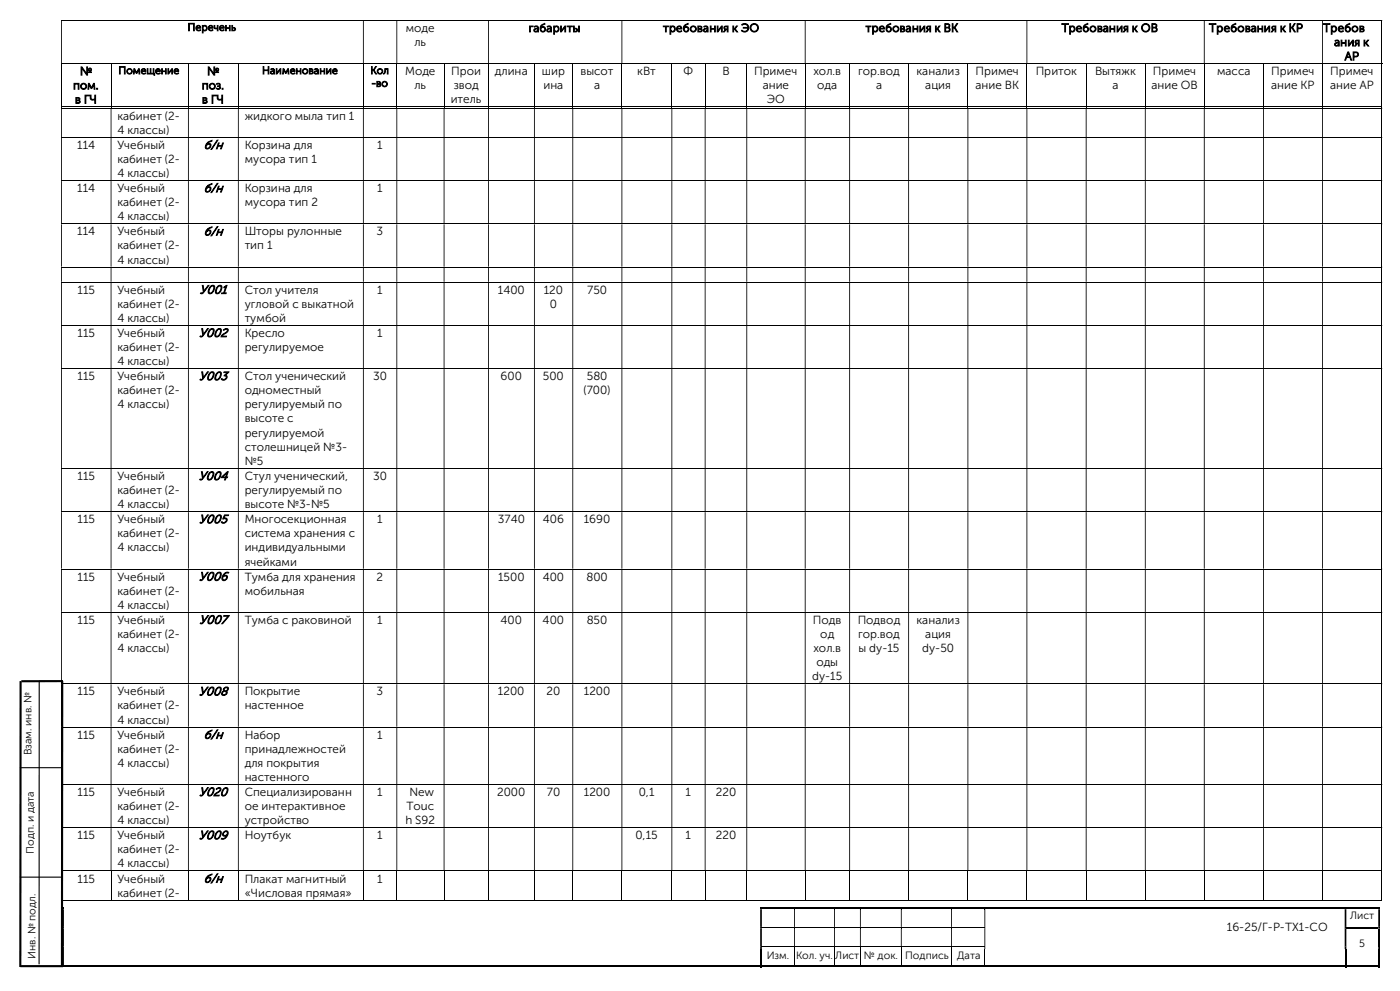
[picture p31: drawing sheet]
<svg xmlns="http://www.w3.org/2000/svg" width="420mm" height="297mm" viewBox="0 0 420 297" stroke-linecap="round" stroke-linejoin="round" font-family="sans-serif">
<defs><g id="words">
<g font-size="3.7">
<text x="61.1" y="44.6">б/н</text>
<text x="61.1" y="57.6">б/н</text>
<text x="61.1" y="70.5">б/н</text>
<text x="59.8" y="88">У001</text>
<text x="59.6" y="101">У002</text>
<text x="59.6" y="113.9">У003</text>
<text x="59.6" y="143.8">У004</text>
<text x="59.6" y="156.8">У005</text>
<text x="59.6" y="174">У006</text>
<text x="59.7" y="186.9">У007</text>
<text x="59.6" y="208.4">У008</text>
<text x="61.1" y="221.4">б/н</text>
<text x="59.6" y="238.5">У020</text>
<text x="59.6" y="251.5">У009</text>
<text x="61.1" y="264.5">б/н</text>
</g>
<g font-size="3.5">
<text x="121.8" y="9.6">моде</text>
<text x="158.6" y="9.6">габариты</text>
<text x="198.9" y="9.6">требования к ЭО</text>
<text x="259.7" y="9.6">требования к ВК</text>
<text x="318.5" y="9.6">Требования к ОВ</text>
<text x="362.7" y="9.6">Требования к КР</text>
<text x="396.9" y="9.6">Требов</text>
<text x="124.3" y="13.8">ль</text>
<text x="400.2" y="13.8">ания к</text>
<text x="24" y="22.5">№</text>
<text x="62.1" y="22.5">№</text>
<text x="121.5" y="22.5">Моде</text>
<text x="135.4" y="22.5">Прои</text>
<text x="148.5" y="22.5">длина</text>
<text x="162.6" y="22.5">шир</text>
<text x="174.2" y="22.5">высот</text>
<text x="191.2" y="22.5">кВт</text>
<text x="205.1" y="22.5">Ф</text>
<text x="216.7" y="22.5">В</text>
<text x="226.2" y="22.5">Примеч</text>
<text x="244" y="22.5">хол.в</text>
<text x="257.4" y="22.5">гор.вод</text>
<text x="275" y="22.5">канализ</text>
<text x="292.7" y="22.5">Примеч</text>
<text x="310.7" y="22.5">Приток</text>
<text x="328.5" y="22.5">Вытяжк</text>
<text x="345.9" y="22.5">Примеч</text>
<text x="365.1" y="22.5">масса</text>
<text x="381.3" y="22.5">Примеч</text>
<text x="399.1" y="22.5">Примеч</text>
<text x="403.4" y="18">АР</text>
<text x="21.9" y="26.8">пом.</text>
<text x="60.5" y="26.8">поз.</text>
<text x="124.3" y="26.8">ль</text>
<text x="136.1" y="26.8">звод</text>
<text x="163" y="26.8">ина</text>
<text x="178.2" y="26.8">а</text>
<text x="228.8" y="26.8">ание</text>
<text x="245.2" y="26.8">ода</text>
<text x="262.8" y="26.8">а</text>
<text x="277.6" y="26.8">ация</text>
<text x="292.7" y="26.8">ание ВК</text>
<text x="333.8" y="26.8">а</text>
<text x="345.4" y="26.8">ание ОВ</text>
<text x="381.3" y="26.8">ание КР</text>
<text x="399" y="26.8">ание АР</text>
<text x="22.5" y="31">в ГЧ</text>
<text x="35.2" y="35.9">кабинет (2-</text>
<text x="60.6" y="31">в ГЧ</text>
<text x="73.4" y="35.9">жидкого мыла тип 1</text>
<text x="135.2" y="31">итель</text>
<text x="230" y="31">ЭО</text>
<text x="35.2" y="40.1">4 классы)</text>
<text x="23.2" y="44.6">114</text>
<text x="35.2" y="44.6">Учебный</text>
<text x="73.4" y="44.6">Корзина для</text>
<text x="113.2" y="44.6">1</text>
<text x="35.2" y="48.9">кабинет (2-</text>
<text x="35.2" y="53.1">4 классы)</text>
<text x="73.4" y="48.9">мусора тип 1</text>
<text x="23.2" y="57.6">114</text>
<text x="35.2" y="57.6">Учебный</text>
<text x="73.4" y="57.6">Корзина для</text>
<text x="113.2" y="57.6">1</text>
<text x="35.2" y="61.8">кабинет (2-</text>
<text x="73.4" y="61.8">мусора тип 2</text>
<text x="23.2" y="70.5">114</text>
<text x="35.2" y="66">4 классы)</text>
<text x="35.2" y="70.5">Учебный</text>
<text x="73.4" y="70.5">Шторы рулонные</text>
<text x="113" y="70.5">3</text>
<text x="35.2" y="74.8">кабинет (2-</text>
<text x="73.4" y="74.8">тип 1</text>
<text x="35.2" y="79">4 классы)</text>
<text x="23.2" y="88">115</text>
<text x="35.2" y="88">Учебный</text>
<text x="73.4" y="88">Стол учителя</text>
<text x="113.2" y="88">1</text>
<text x="149.4" y="88">1400</text>
<text x="163.1" y="88">120</text>
<text x="176.1" y="88">750</text>
<text x="35.2" y="92.2">кабинет (2-</text>
<text x="73.4" y="92.2">угловой с выкатной</text>
<text x="165" y="92.2">0</text>
<text x="23.2" y="101">115</text>
<text x="35.2" y="101">Учебный</text>
<text x="35.2" y="96.5">4 классы)</text>
<text x="73.4" y="96.5">тумбой</text>
<text x="73.4" y="101">Кресло</text>
<text x="113.2" y="101">1</text>
<text x="35.2" y="105.2">кабинет (2-</text>
<text x="73.4" y="105.2">регулируемое</text>
<text x="23.2" y="113.9">115</text>
<text x="35.2" y="113.9">Учебный</text>
<text x="35.2" y="109.4">4 классы)</text>
<text x="73.4" y="113.9">Стол ученический</text>
<text x="111.9" y="113.9">30</text>
<text x="150.2" y="113.9">600</text>
<text x="162.9" y="113.9">500</text>
<text x="176.1" y="113.9">580</text>
<text x="35.2" y="118.2">кабинет (2-</text>
<text x="73.4" y="118.2">одноместный</text>
<text x="175" y="118.2">(700)</text>
<text x="35.2" y="122.4">4 классы)</text>
<text x="73.4" y="122.4">регулируемый по</text>
<text x="73.4" y="126.6">высоте с</text>
<text x="73.4" y="130.9">регулируемой</text>
<text x="73.4" y="135.1">столешницей №3-</text>
<text x="23.2" y="143.8">115</text>
<text x="35.2" y="143.8">Учебный</text>
<text x="73.4" y="139.3">№5</text>
<text x="73.4" y="143.8">Стул ученический,</text>
<text x="111.9" y="143.8">30</text>
<text x="35.2" y="148.1">кабинет (2-</text>
<text x="73.4" y="148.1">регулируемый по</text>
<text x="35.2" y="152.3">4 классы)</text>
<text x="73.4" y="152.3">высоте №3-№5</text>
<text x="23.2" y="156.8">115</text>
<text x="35.2" y="156.8">Учебный</text>
<text x="35.2" y="161">кабинет (2-</text>
<text x="73.4" y="156.8">Многосекционная</text>
<text x="73.4" y="161">система хранения с</text>
<text x="113.2" y="156.8">1</text>
<text x="149.4" y="156.8">3740</text>
<text x="162.9" y="156.8">406</text>
<text x="175.1" y="156.8">1690</text>
<text x="35.2" y="165.3">4 классы)</text>
<text x="73.4" y="165.3">индивидуальными</text>
<text x="23.2" y="174">115</text>
<text x="35.2" y="174">Учебный</text>
<text x="73.4" y="169.5">ячейками</text>
<text x="73.4" y="174">Тумба для хранения</text>
<text x="113" y="174">2</text>
<text x="149.4" y="174">1500</text>
<text x="162.8" y="174">400</text>
<text x="175.9" y="174">800</text>
<text x="35.2" y="178.2">кабинет (2-</text>
<text x="73.4" y="178.2">мобильная</text>
<text x="35.2" y="182.5">4 классы)</text>
<text x="23.2" y="186.9">115</text>
<text x="35.2" y="186.9">Учебный</text>
<text x="35.2" y="191.2">кабинет (2-</text>
<text x="73.4" y="186.9">Тумба с раковиной</text>
<text x="113.2" y="186.9">1</text>
<text x="150.2" y="186.9">400</text>
<text x="162.8" y="186.9">400</text>
<text x="176" y="186.9">850</text>
<text x="243.9" y="186.9">Подв</text>
<text x="246.1" y="191.2">од</text>
<text x="257.3" y="186.9">Подвод</text>
<text x="257.4" y="191.2">гор.вод</text>
<text x="275" y="186.9">канализ</text>
<text x="277.6" y="191.2">ация</text>
<text x="35.2" y="195.4">4 классы)</text>
<text x="244" y="195.4">хол.в</text>
<text x="257.6" y="195.4">ы dy-15</text>
<text x="276.6" y="195.4">dy-50</text>
<text x="243.6" y="203.9">dy-15</text>
<text x="244.9" y="199.6">оды</text>
<text x="23.2" y="208.4">115</text>
<text x="35.2" y="208.4">Учебный</text>
<text x="73.4" y="208.4">Покрытие</text>
<text x="113" y="208.4">3</text>
<text x="149.4" y="208.4">1200</text>
<text x="163.9" y="208.4">20</text>
<text x="175.1" y="208.4">1200</text>
<text x="35.2" y="212.6">кабинет (2-</text>
<text x="73.4" y="212.6">настенное</text>
<text x="23.2" y="221.4">115</text>
<text x="35.2" y="221.4">Учебный</text>
<text x="35.2" y="216.9">4 классы)</text>
<text x="73.4" y="221.4">Набор</text>
<text x="113.2" y="221.4">1</text>
<text x="35.2" y="225.6">кабинет (2-</text>
<text x="73.4" y="225.6">принадлежностей</text>
<text x="35.2" y="229.8">4 классы)</text>
<text x="73.4" y="229.8">для покрытия</text>
<text x="23.2" y="238.5">115</text>
<text x="35.2" y="238.5">Учебный</text>
<text x="73.4" y="234.1">настенного</text>
<text x="73.4" y="238.5">Специализированн</text>
<text x="113.2" y="238.5">1</text>
<text x="122.8" y="238.5">New</text>
<text x="149.1" y="238.5">2000</text>
<text x="164.1" y="238.5">70</text>
<text x="175.1" y="238.5">1200</text>
<text x="191.6" y="238.5">0,1</text>
<text x="205.7" y="238.5">1</text>
<text x="214.7" y="238.5">220</text>
<text x="35.2" y="242.8">кабинет (2-</text>
<text x="73.4" y="242.8">ое интерактивное</text>
<text x="121.9" y="242.8">Touc</text>
<text x="23.2" y="251.5">115</text>
<text x="35.2" y="251.5">Учебный</text>
<text x="35.2" y="247">4 классы)</text>
<text x="73.4" y="247">устройство</text>
<text x="73.4" y="251.5">Ноутбук</text>
<text x="113.1" y="251.5">1</text>
<text x="121.6" y="247">h S92</text>
<text x="190.6" y="251.5">0,15</text>
<text x="205.7" y="251.5">1</text>
<text x="214.7" y="251.5">220</text>
<text x="35.2" y="255.7">кабинет (2-</text>
<text x="35.2" y="260">4 классы)</text>
<text x="23.2" y="264.5">115</text>
<text x="35.2" y="264.5">Учебный</text>
<text x="35.2" y="268.7">кабинет (2-</text>
<text x="73.4" y="264.5">Плакат магнитный</text>
<text x="73.4" y="268.7">«Числовая прямая»</text>
<text x="113.2" y="264.5">1</text>
<text x="368" y="279">16-25/Г-Р-ТХ1-СО</text>
</g>
<g font-size="3.2">
<text x="56.3" y="9.2">Перечень</text>
<text x="35.5" y="22.2">Помещение</text>
<text x="78.6" y="22.2">Наименование</text>
<text x="111.1" y="22.2">Кол</text>
<text x="111.4" y="26">-во</text>
<text x="9.5" y="226.4" transform="rotate(-90 9.5 226.4)">Взам. инв. №</text>
<text x="10.2" y="255.9" transform="rotate(-90 10.2 255.9)">Подп. и дата</text>
<text x="405" y="275.5">Лист</text>
<text x="10.6" y="287.4" transform="rotate(-90 10.6 287.4)">Инв. № подл.</text>
<text x="230" y="287.4">Изм.</text>
<text x="238.8" y="287.4">Кол. уч.</text>
<text x="250.6" y="287.4">Лист</text>
<text x="259.2" y="287.4">№ док.</text>
<text x="271.6" y="287.4">Подпись</text>
<text x="287.1" y="287.4">Дата</text>
<text x="407.8" y="283.8">5</text>
</g>
</g></defs>
<g fill="none" stroke="#000" stroke-width=".3">
<path d="M18.3 6.1h396.1M18.3 19.1h396.4M18.5 19.2v13M33.3 19.2v13M56.5 19.2v13M71.5 19.2v13M109 19.2v13M119 19.2v13M133.2 19.2v13M146.6 19.2v13M160.3 19.2v13M171.8 19.2v13"/>
<path d="M186.6 19.2v13M201.5 19.2v13M211.5 19.2v13M224 19.2v13M241.6 19.2v13M254.9 19.2v13M272.6 19.2v13M290.4 19.2v13M308.1 19.2v13M325.8 19.2v13M343.6 19.2v13M361.3 19.2v13"/>
<path d="M379.1 19.2v13M396.7 19.2v13M414.5 6.3v12.7M414.5 19.2v13M18.3 32h14.9M18.3 32.4h396.1M33.4 32h23M56.6 32h14.8M71.6 32h37.3M109.1 32h9.8M119.2 32h13.9M133.3 32h13.1"/>
<path d="M146.7 32h13.5M160.4 32h11.3M172 32h14.4M186.7 32h14.7M201.7 32h9.7M211.7 32h12.2M224.2 32h17.2M241.7 32h13.1M255 32h17.5M272.7 32h17.5M290.5 32h17.4M308.2 32h17.5"/>
<path d="M326 32h17.5M343.7 32h17.4M361.4 32h17.5M379.2 32h17.4M396.9 32h17.5M414.5 32.6v8.5M18.3 41.2h396.1M18.3 54.1h396.1M414.5 41.3v12.7M414.5 54.3v12.7M18.3 67.1h396.1M414.5 67.2v12.7"/>
<path d="M18.3 80.1h396.1M18.3 84.6h396.1M18.3 97.5h396.1M414.5 80.2v4.3M414.5 84.7v12.7M414.5 97.7v12.7M18.3 110.5h396.1M414.5 110.6v29.7M18.3 140.4h396.1M18.3 153.4h396.1M414.5 140.5v12.7M414.5 153.5v16.9"/>
<path d="M18.3 170.6h396.1M414.5 170.7v12.7M18.3 183.5h396.1M414.5 183.6v21.2M18.3 204.9h396.1M18.3 217.9h396.1M414.5 205.1v12.7M414.5 218.1v16.9M18.3 235.1h396.1M414.5 235.2v12.7M18.3 248.1h396.1M414.5 248.2v12.7"/>
<path d="M18.3 261h396.1M18.3 269.8h14.9M18.5 261.2v8.7M33.3 261.2v8.7M33.4 269.8h23M56.5 261.2v8.7M56.6 269.8h14.8M71.5 261.2v8.7M71.6 269.8h37.3M109 261.2v8.7M109.1 269.8h9.8M119 261.2v8.7"/>
<path d="M119.2 269.8h13.9M133.2 261.2v8.7M133.3 269.8h13.1M146.6 261.2v8.7M146.7 269.8h13.5M160.3 261.2v8.7M160.4 269.8h11.3M171.8 261.2v8.7M172 269.8h14.4M186.6 261.2v8.7M186.7 269.8h14.7M201.5 261.2v8.7"/>
<path d="M201.7 269.8h9.7M211.5 261.2v8.7M211.7 269.8h12.2M224 261.2v8.7M224.2 269.8h17.2M228.6 277.9h9.6M238.5 277.9h11.7M241.6 261.2v8.7M241.7 269.8h13.1M250.5 277.9h7.5M254.9 261.2v8.7M255 269.8h17.5"/>
<path d="M258.2 277.9h12.1M270.5 277.9h14.8M272.6 261.2v8.7M272.7 269.8h17.5M285.6 277.9h9.7M290.4 261.2v8.7M290.5 269.8h17.4M308.1 261.2v8.7M308.2 269.8h17.5M325.8 261.2v8.7M326 269.8h17.5M343.6 261.2v8.7"/>
<path d="M343.7 269.8h17.4M361.3 261.2v8.7M361.4 269.8h17.5M379.1 261.2v8.7M379.2 269.8h17.4M396.7 261.2v8.7M396.9 269.8h17.5M414.5 261.2v8.7M228.6 283.8h9.6M238.3 284.4v5M238.5 283.8h11.7M250.4 284.4v5"/>
<path d="M250.5 283.8h7.5M258.1 284.4v5M258.2 283.8h12.1M270.4 284.4v5M270.5 283.8h14.8M285.5 284.4v5M285.6 283.8h9.7M295.4 284.4v5"/>
</g>
<g fill="#000">
<path d="M414.4 6h.3v.3h-.3zM18.3 6.3h.3v12.7h-.3zM108.9 6.3h.2v12.7h-.2zM118.9 6.3h.3v12.7h-.3zM146.4 6.3h.3v12.7h-.3zM186.4 6.3h.3v12.7h-.3zM241.4 6.3h.3v12.7h-.3zM307.9 6.3h.3v12.7h-.3zM361.1 6.3h.3v12.7h-.3zM396.6 6.3h.3v12.7h-.3z" fill-rule="evenodd"/>
<path d="M414.4 32.3h.3v.3h-.3zM18.3 32.6h.3v8.5h-.3zM33.2 32.6h.2v8.5h-.2zM56.4 32.6h.2v8.5h-.2zM71.4 32.6h.2v8.5h-.2zM108.9 32.6h.2v8.5h-.2zM118.9 32.6h.3v8.5h-.3zM133.1 32.6h.2v8.5h-.2zM146.4 32.6h.3v8.5h-.3zM160.2 32.6h.2v8.5h-.2zM171.7 32.6h.3v8.5h-.3zM186.4 32.6h.3v8.5h-.3zM201.4 32.6h.3v8.5h-.3zM211.4 32.6h.3v8.5h-.3zM223.9 32.6h.3v8.5h-.3zM241.4 32.6h.3v8.5h-.3zM254.8 32.6h.2v8.5h-.2zM272.5 32.6h.2v8.5h-.2zM290.2 32.6h.3v8.5h-.3zM307.9 32.6h.3v8.5h-.3zM325.7 32.6h.3v8.5h-.3zM343.5 32.6h.2v8.5h-.2zM361.1 32.6h.3v8.5h-.3zM378.9 32.6h.3v8.5h-.3zM396.6 32.6h.3v8.5h-.3z" fill-rule="evenodd"/>
<path d="M414.4 41.1h.3v.2h-.3zM18.3 41.3h.3v12.7h-.3zM33.2 41.3h.2v12.7h-.2zM56.4 41.3h.2v12.7h-.2zM71.4 41.3h.2v12.7h-.2zM108.9 41.3h.2v12.7h-.2zM118.9 41.3h.3v12.7h-.3zM133.1 41.3h.2v12.7h-.2zM146.4 41.3h.3v12.7h-.3zM160.2 41.3h.2v12.7h-.2zM171.7 41.3h.3v12.7h-.3zM186.4 41.3h.3v12.7h-.3zM201.4 41.3h.3v12.7h-.3zM211.4 41.3h.3v12.7h-.3zM223.9 41.3h.3v12.7h-.3zM241.4 41.3h.3v12.7h-.3zM254.8 41.3h.2v12.7h-.2zM272.5 41.3h.2v12.7h-.2zM290.2 41.3h.3v12.7h-.3zM307.9 41.3h.3v12.7h-.3zM325.7 41.3h.3v12.7h-.3zM343.5 41.3h.2v12.7h-.2zM361.1 41.3h.3v12.7h-.3zM378.9 41.3h.3v12.7h-.3zM396.6 41.3h.3v12.7h-.3z" fill-rule="evenodd"/>
<path d="M414.4 54h.3v.3h-.3zM18.3 54.3h.3v12.7h-.3zM33.2 54.3h.2v12.7h-.2zM56.4 54.3h.2v12.7h-.2zM71.4 54.3h.2v12.7h-.2zM108.9 54.3h.2v12.7h-.2zM118.9 54.3h.3v12.7h-.3zM133.1 54.3h.2v12.7h-.2zM146.4 54.3h.3v12.7h-.3zM160.2 54.3h.2v12.7h-.2zM171.7 54.3h.3v12.7h-.3zM186.4 54.3h.3v12.7h-.3zM201.4 54.3h.3v12.7h-.3zM211.4 54.3h.3v12.7h-.3zM223.9 54.3h.3v12.7h-.3zM241.4 54.3h.3v12.7h-.3zM254.8 54.3h.2v12.7h-.2zM272.5 54.3h.2v12.7h-.2zM290.2 54.3h.3v12.7h-.3zM307.9 54.3h.3v12.7h-.3zM325.7 54.3h.3v12.7h-.3zM343.5 54.3h.2v12.7h-.2zM361.1 54.3h.3v12.7h-.3zM378.9 54.3h.3v12.7h-.3zM396.6 54.3h.3v12.7h-.3z" fill-rule="evenodd"/>
<path d="M414.4 67h.3v.2h-.3zM18.3 67.2h.3v12.7h-.3zM33.2 67.2h.2v12.7h-.2zM56.4 67.2h.2v12.7h-.2zM71.4 67.2h.2v12.7h-.2zM108.9 67.2h.2v12.7h-.2zM118.9 67.2h.3v12.7h-.3zM133.1 67.2h.2v12.7h-.2zM146.4 67.2h.3v12.7h-.3zM160.2 67.2h.2v12.7h-.2zM171.7 67.2h.3v12.7h-.3zM186.4 67.2h.3v12.7h-.3zM201.4 67.2h.3v12.7h-.3zM211.4 67.2h.3v12.7h-.3zM223.9 67.2h.3v12.7h-.3zM241.4 67.2h.3v12.7h-.3zM254.8 67.2h.2v12.7h-.2zM272.5 67.2h.2v12.7h-.2zM290.2 67.2h.3v12.7h-.3zM307.9 67.2h.3v12.7h-.3zM325.7 67.2h.3v12.7h-.3zM343.5 67.2h.2v12.7h-.2zM361.1 67.2h.3v12.7h-.3zM378.9 67.2h.3v12.7h-.3zM396.6 67.2h.3v12.7h-.3z" fill-rule="evenodd"/>
<path d="M414.4 79.9h.3v.3h-.3zM18.3 80.2h.3v4.3h-.3zM33.2 80.2h.2v4.3h-.2zM56.4 80.2h.2v4.3h-.2zM71.4 80.2h.2v4.3h-.2zM108.9 80.2h.2v4.3h-.2zM118.9 80.2h.3v4.3h-.3zM133.1 80.2h.2v4.3h-.2zM146.4 80.2h.3v4.3h-.3zM160.2 80.2h.2v4.3h-.2zM171.7 80.2h.3v4.3h-.3zM186.4 80.2h.3v4.3h-.3zM201.4 80.2h.3v4.3h-.3zM211.4 80.2h.3v4.3h-.3zM223.9 80.2h.3v4.3h-.3zM241.4 80.2h.3v4.3h-.3zM254.8 80.2h.2v4.3h-.2zM272.5 80.2h.2v4.3h-.2zM290.2 80.2h.3v4.3h-.3zM307.9 80.2h.3v4.3h-.3zM325.7 80.2h.3v4.3h-.3zM343.5 80.2h.2v4.3h-.2zM361.1 80.2h.3v4.3h-.3zM378.9 80.2h.3v4.3h-.3zM396.6 80.2h.3v4.3h-.3z" fill-rule="evenodd"/>
<path d="M414.4 84.5h.3v.2h-.3zM18.3 84.7h.3v12.7h-.3zM33.2 84.7h.2v12.7h-.2zM56.4 84.7h.2v12.7h-.2zM71.4 84.7h.2v12.7h-.2zM108.9 84.7h.2v12.7h-.2zM118.9 84.7h.3v12.7h-.3zM133.1 84.7h.2v12.7h-.2zM146.4 84.7h.3v12.7h-.3zM160.2 84.7h.2v12.7h-.2zM171.7 84.7h.3v12.7h-.3zM186.4 84.7h.3v12.7h-.3zM201.4 84.7h.3v12.7h-.3zM211.4 84.7h.3v12.7h-.3zM223.9 84.7h.3v12.7h-.3zM241.4 84.7h.3v12.7h-.3zM254.8 84.7h.2v12.7h-.2zM272.5 84.7h.2v12.7h-.2zM290.2 84.7h.3v12.7h-.3zM307.9 84.7h.3v12.7h-.3zM325.7 84.7h.3v12.7h-.3zM343.5 84.7h.2v12.7h-.2zM361.1 84.7h.3v12.7h-.3zM378.9 84.7h.3v12.7h-.3zM396.6 84.7h.3v12.7h-.3z" fill-rule="evenodd"/>
<path d="M414.4 97.4h.3v.3h-.3zM18.3 97.7h.3v12.7h-.3zM33.2 97.7h.2v12.7h-.2zM56.4 97.7h.2v12.7h-.2zM71.4 97.7h.2v12.7h-.2zM108.9 97.7h.2v12.7h-.2zM118.9 97.7h.3v12.7h-.3zM133.1 97.7h.2v12.7h-.2zM146.4 97.7h.3v12.7h-.3zM160.2 97.7h.2v12.7h-.2zM171.7 97.7h.3v12.7h-.3zM186.4 97.7h.3v12.7h-.3zM201.4 97.7h.3v12.7h-.3zM211.4 97.7h.3v12.7h-.3zM223.9 97.7h.3v12.7h-.3zM241.4 97.7h.3v12.7h-.3zM254.8 97.7h.2v12.7h-.2zM272.5 97.7h.2v12.7h-.2zM290.2 97.7h.3v12.7h-.3zM307.9 97.7h.3v12.7h-.3zM325.7 97.7h.3v12.7h-.3zM343.5 97.7h.2v12.7h-.2zM361.1 97.7h.3v12.7h-.3zM378.9 97.7h.3v12.7h-.3zM396.6 97.7h.3v12.7h-.3z" fill-rule="evenodd"/>
<path d="M414.4 110.4h.3v.2h-.3zM18.3 110.6h.3v29.7h-.3zM33.2 110.6h.2v29.7h-.2zM56.4 110.6h.2v29.7h-.2zM71.4 110.6h.2v29.7h-.2zM108.9 110.6h.2v29.7h-.2zM118.9 110.6h.3v29.7h-.3zM133.1 110.6h.2v29.7h-.2zM146.4 110.6h.3v29.7h-.3zM160.2 110.6h.2v29.7h-.2zM171.7 110.6h.3v29.7h-.3zM186.4 110.6h.3v29.7h-.3zM201.4 110.6h.3v29.7h-.3zM211.4 110.6h.3v29.7h-.3zM223.9 110.6h.3v29.7h-.3zM241.4 110.6h.3v29.7h-.3zM254.8 110.6h.2v29.7h-.2zM272.5 110.6h.2v29.7h-.2zM290.2 110.6h.3v29.7h-.3zM307.9 110.6h.3v29.7h-.3zM325.7 110.6h.3v29.7h-.3zM343.5 110.6h.2v29.7h-.2zM361.1 110.6h.3v29.7h-.3zM378.9 110.6h.3v29.7h-.3zM396.6 110.6h.3v29.7h-.3z" fill-rule="evenodd"/>
<path d="M414.4 140.3h.3v.2h-.3zM18.3 140.5h.3v12.7h-.3zM33.2 140.5h.2v12.7h-.2zM56.4 140.5h.2v12.7h-.2zM71.4 140.5h.2v12.7h-.2zM108.9 140.5h.2v12.7h-.2zM118.9 140.5h.3v12.7h-.3zM133.1 140.5h.2v12.7h-.2zM146.4 140.5h.3v12.7h-.3zM160.2 140.5h.2v12.7h-.2zM171.7 140.5h.3v12.7h-.3zM186.4 140.5h.3v12.7h-.3zM201.4 140.5h.3v12.7h-.3zM211.4 140.5h.3v12.7h-.3zM223.9 140.5h.3v12.7h-.3zM241.4 140.5h.3v12.7h-.3zM254.8 140.5h.2v12.7h-.2zM272.5 140.5h.2v12.7h-.2zM290.2 140.5h.3v12.7h-.3zM307.9 140.5h.3v12.7h-.3zM325.7 140.5h.3v12.7h-.3zM343.5 140.5h.2v12.7h-.2zM361.1 140.5h.3v12.7h-.3zM378.9 140.5h.3v12.7h-.3zM396.6 140.5h.3v12.7h-.3z" fill-rule="evenodd"/>
<path d="M414.4 153.2h.3v.3h-.3zM18.3 153.5h.3v16.9h-.3zM33.2 153.5h.2v16.9h-.2zM56.4 153.5h.2v16.9h-.2zM71.4 153.5h.2v16.9h-.2zM108.9 153.5h.2v16.9h-.2zM118.9 153.5h.3v16.9h-.3zM133.1 153.5h.2v16.9h-.2zM146.4 153.5h.3v16.9h-.3zM160.2 153.5h.2v16.9h-.2zM171.7 153.5h.3v16.9h-.3zM186.4 153.5h.3v16.9h-.3zM201.4 153.5h.3v16.9h-.3zM211.4 153.5h.3v16.9h-.3zM223.9 153.5h.3v16.9h-.3zM241.4 153.5h.3v16.9h-.3zM254.8 153.5h.2v16.9h-.2zM272.5 153.5h.2v16.9h-.2zM290.2 153.5h.3v16.9h-.3zM307.9 153.5h.3v16.9h-.3zM325.7 153.5h.3v16.9h-.3zM343.5 153.5h.2v16.9h-.2zM361.1 153.5h.3v16.9h-.3zM378.9 153.5h.3v16.9h-.3zM396.6 153.5h.3v16.9h-.3z" fill-rule="evenodd"/>
<path d="M414.4 170.4h.3v.3h-.3zM18.3 170.7h.3v12.7h-.3zM33.2 170.7h.2v12.7h-.2zM56.4 170.7h.2v12.7h-.2zM71.4 170.7h.2v12.7h-.2zM108.9 170.7h.2v12.7h-.2zM118.9 170.7h.3v12.7h-.3zM133.1 170.7h.2v12.7h-.2zM146.4 170.7h.3v12.7h-.3zM160.2 170.7h.2v12.7h-.2zM171.7 170.7h.3v12.7h-.3zM186.4 170.7h.3v12.7h-.3zM201.4 170.7h.3v12.7h-.3zM211.4 170.7h.3v12.7h-.3zM223.9 170.7h.3v12.7h-.3zM241.4 170.7h.3v12.7h-.3zM254.8 170.7h.2v12.7h-.2zM272.5 170.7h.2v12.7h-.2zM290.2 170.7h.3v12.7h-.3zM307.9 170.7h.3v12.7h-.3zM325.7 170.7h.3v12.7h-.3zM343.5 170.7h.2v12.7h-.2zM361.1 170.7h.3v12.7h-.3zM378.9 170.7h.3v12.7h-.3zM396.6 170.7h.3v12.7h-.3z" fill-rule="evenodd"/>
<path d="M414.4 183.4h.3v.2h-.3zM18.3 183.6h.3v21.2h-.3zM33.2 183.6h.2v21.2h-.2zM56.4 183.6h.2v21.2h-.2zM71.4 183.6h.2v21.2h-.2zM108.9 183.6h.2v21.2h-.2zM118.9 183.6h.3v21.2h-.3zM133.1 183.6h.2v21.2h-.2zM146.4 183.6h.3v21.2h-.3zM160.2 183.6h.2v21.2h-.2zM171.7 183.6h.3v21.2h-.3zM186.4 183.6h.3v21.2h-.3zM201.4 183.6h.3v21.2h-.3zM211.4 183.6h.3v21.2h-.3zM223.9 183.6h.3v21.2h-.3zM241.4 183.6h.3v21.2h-.3zM254.8 183.6h.2v21.2h-.2zM272.5 183.6h.2v21.2h-.2zM290.2 183.6h.3v21.2h-.3zM307.9 183.6h.3v21.2h-.3zM325.7 183.6h.3v21.2h-.3zM343.5 183.6h.2v21.2h-.2zM361.1 183.6h.3v21.2h-.3zM378.9 183.6h.3v21.2h-.3zM396.6 183.6h.3v21.2h-.3z" fill-rule="evenodd"/>
<path d="M414.4 204.8h.3v.3h-.3zM18.3 205.1h.3v12.7h-.3zM33.2 205.1h.2v12.7h-.2zM56.4 205.1h.2v12.7h-.2zM71.4 205.1h.2v12.7h-.2zM108.9 205.1h.2v12.7h-.2zM118.9 205.1h.3v12.7h-.3zM133.1 205.1h.2v12.7h-.2zM146.4 205.1h.3v12.7h-.3zM160.2 205.1h.2v12.7h-.2zM171.7 205.1h.3v12.7h-.3zM186.4 205.1h.3v12.7h-.3zM201.4 205.1h.3v12.7h-.3zM211.4 205.1h.3v12.7h-.3zM223.9 205.1h.3v12.7h-.3zM241.4 205.1h.3v12.7h-.3zM254.8 205.1h.2v12.7h-.2zM272.5 205.1h.2v12.7h-.2zM290.2 205.1h.3v12.7h-.3zM307.9 205.1h.3v12.7h-.3zM325.7 205.1h.3v12.7h-.3zM343.5 205.1h.2v12.7h-.2zM361.1 205.1h.3v12.7h-.3zM378.9 205.1h.3v12.7h-.3zM396.6 205.1h.3v12.7h-.3z" fill-rule="evenodd"/>
<path d="M414.4 217.8h.3v.3h-.3zM18.3 218.1h.3v16.9h-.3zM33.2 218.1h.2v16.9h-.2zM56.4 218.1h.2v16.9h-.2zM71.4 218.1h.2v16.9h-.2zM108.9 218.1h.2v16.9h-.2zM118.9 218.1h.3v16.9h-.3zM133.1 218.1h.2v16.9h-.2zM146.4 218.1h.3v16.9h-.3zM160.2 218.1h.2v16.9h-.2zM171.7 218.1h.3v16.9h-.3zM186.4 218.1h.3v16.9h-.3zM201.4 218.1h.3v16.9h-.3zM211.4 218.1h.3v16.9h-.3zM223.9 218.1h.3v16.9h-.3zM241.4 218.1h.3v16.9h-.3zM254.8 218.1h.2v16.9h-.2zM272.5 218.1h.2v16.9h-.2zM290.2 218.1h.3v16.9h-.3zM307.9 218.1h.3v16.9h-.3zM325.7 218.1h.3v16.9h-.3zM343.5 218.1h.2v16.9h-.2zM361.1 218.1h.3v16.9h-.3zM378.9 218.1h.3v16.9h-.3zM396.6 218.1h.3v16.9h-.3z" fill-rule="evenodd"/>
<path d="M414.4 235h.3v.2h-.3zM18.3 235.2h.3v12.7h-.3zM33.2 235.2h.2v12.7h-.2zM56.4 235.2h.2v12.7h-.2zM71.4 235.2h.2v12.7h-.2zM108.9 235.2h.2v12.7h-.2zM118.9 235.2h.3v12.7h-.3zM133.1 235.2h.2v12.7h-.2zM146.4 235.2h.3v12.7h-.3zM160.2 235.2h.2v12.7h-.2zM171.7 235.2h.3v12.7h-.3zM186.4 235.2h.3v12.7h-.3zM201.4 235.2h.3v12.7h-.3zM211.4 235.2h.3v12.7h-.3zM223.9 235.2h.3v12.7h-.3zM241.4 235.2h.3v12.7h-.3zM254.8 235.2h.2v12.7h-.2zM272.5 235.2h.2v12.7h-.2zM290.2 235.2h.3v12.7h-.3zM307.9 235.2h.3v12.7h-.3zM325.7 235.2h.3v12.7h-.3zM343.5 235.2h.2v12.7h-.2zM361.1 235.2h.3v12.7h-.3zM378.9 235.2h.3v12.7h-.3zM396.6 235.2h.3v12.7h-.3z" fill-rule="evenodd"/>
<path d="M414.4 247.9h.3v.3h-.3zM18.3 248.2h.3v12.7h-.3zM33.2 248.2h.2v12.7h-.2zM56.4 248.2h.2v12.7h-.2zM71.4 248.2h.2v12.7h-.2zM108.9 248.2h.2v12.7h-.2zM118.9 248.2h.3v12.7h-.3zM133.1 248.2h.2v12.7h-.2zM146.4 248.2h.3v12.7h-.3zM160.2 248.2h.2v12.7h-.2zM171.7 248.2h.3v12.7h-.3zM186.4 248.2h.3v12.7h-.3zM201.4 248.2h.3v12.7h-.3zM211.4 248.2h.3v12.7h-.3zM223.9 248.2h.3v12.7h-.3zM241.4 248.2h.3v12.7h-.3zM254.8 248.2h.2v12.7h-.2zM272.5 248.2h.2v12.7h-.2zM290.2 248.2h.3v12.7h-.3zM307.9 248.2h.3v12.7h-.3zM325.7 248.2h.3v12.7h-.3zM343.5 248.2h.2v12.7h-.2zM361.1 248.2h.3v12.7h-.3zM378.9 248.2h.3v12.7h-.3zM396.6 248.2h.3v12.7h-.3z" fill-rule="evenodd"/>
<path d="M18.8 272.5h.4v5.3h-.4zM228 272.5h.6v5.3h-.6zM238.2 272.5h.3v5.3h-.3zM250.2 272.5h.3v5.3h-.3zM258 272.5h.2v5.3h-.2zM270.3 272.5h.2v5.3h-.2zM285.3 272.5h.3v5.3h-.3zM295.3 272.5h.3v5.3h-.3zM403.4 272.5h.5v5.3h-.5zM413.5 272.5h.5v5.3h-.5z" fill-rule="evenodd"/>
<path d="M18.8 277.8h.4v.5h-.4zM228 277.8h.6v.5h-.6z" fill-rule="evenodd"/>
<path d="M228 271.9h.6v.6h-.6z" fill-rule="evenodd"/>
<path d="M238.2 271.9h12v.6h-12z" fill-rule="evenodd"/>
<path d="M250.2 271.9h7.8v.6h-7.8z" fill-rule="evenodd"/>
<path d="M258 271.9h12.3v.6h-12.3z" fill-rule="evenodd"/>
<path d="M270.3 271.9h15v.6h-15z" fill-rule="evenodd"/>
<path d="M285.3 271.9h10v.6h-10z" fill-rule="evenodd"/>
<path d="M295.3 271.9h108.1v.6h-108.1z" fill-rule="evenodd"/>
<path d="M295.3 277.8h.3v.5h-.3zM403.4 277.8h.5v.5h-.5z" fill-rule="evenodd"/>
<path d="M403.4 271.9h.5v.6h-.5z" fill-rule="evenodd"/>
<path d="M413.5 271.9h.5v.6h-.5z" fill-rule="evenodd"/>
<path d="M413.5 277.8h.5v.5h-.5zM18.8 278.3h.4v5.3h-.4zM228 278.3h.6v5.3h-.6zM238.2 278.3h.3v5.3h-.3zM250.2 278.3h.3v5.3h-.3zM258 278.3h.2v5.3h-.2zM270.3 278.3h.2v5.3h-.2zM285.3 278.3h.3v5.3h-.3zM295.3 278.3h.3v5.3h-.3zM403.4 278.3h.5v5.3h-.5z" fill-rule="evenodd"/>
<path d="M18.8 283.6h.4v.8h-.4zM228 283.6h.6v.8h-.6z" fill-rule="evenodd"/>
<path d="M228 284.4h.6v5.5h-.6z" fill-rule="evenodd"/>
<path d="M238.2 289.4h12v.5h-12z" fill-rule="evenodd"/>
<path d="M250.2 289.4h7.8v.5h-7.8z" fill-rule="evenodd"/>
<path d="M258 289.4h12.3v.5h-12.3z" fill-rule="evenodd"/>
<path d="M270.3 289.4h15v.5h-15z" fill-rule="evenodd"/>
<path d="M285.3 289.4h10v.5h-10z" fill-rule="evenodd"/>
<path d="M295.3 283.6h.3v.8h-.3zM403.4 283.6h.5v.8h-.5zM413.5 283.6h.5v.8h-.5zM18.8 284.4h.4v5h-.4z" fill-rule="evenodd"/>
<path d="M295.3 289.4h108.1v.5h-108.1z" fill-rule="evenodd"/>
<path d="M403.4 284.4h.5v5.5h-.5z" fill-rule="evenodd"/>
<path d="M413.5 284.4h.5v5.5h-.5z" fill-rule="evenodd"/>
</g>
<g fill="#000">
<path d="M414.4 31.9h.3v.3h-.3zM18.8 271.9h.4v.6h-.4zM228.6 271.9h9.6v.6h-9.6zM238.2 272.5h.3zM238.2 277.8h.3v.5h-.3zM250.2 272.5h.3zM250.2 277.8h.3v.5h-.3zM258 272.5h.2zM258 277.8h.2v.5h-.2zM270.3 272.5h.2zM270.3 277.8h.2v.5h-.2zM285.3 272.5h.3z"/>
<path d="M285.3 277.8h.3v.5h-.3zM295.3 272.5h.3zM403.9 271.9h9.6v.6h-9.6zM403.9 277.8h9.6v.5h-9.6zM413.5 278.3h.5v5.3h-.5zM414.4 260.9h.3v.3h-.3zM414.4 269.7h.3v.2h-.3zM18.8 289.4h209.2v.5h-209.2zM228.6 289.4h9.6v.5h-9.6zM238.2 283.6h.3v.8h-.3zM250.2 283.6h.3v.8h-.3zM258 283.6h.2v.8h-.2z"/>
<path d="M270.3 283.6h.2v.8h-.2zM285.3 283.6h.3v.8h-.3zM403.9 289.4h9.6v.5h-9.6zM413.5 289.4h.5v.5h-.5z"/>
</g>
<path d="M6.2 204.1l-.1 85.7M18.7 204.1l-.1 85.7M18.9 204.1l-12.5 .1M6.1 289.6h12.8" fill="none" stroke="#000" stroke-width=".64" stroke-linecap="butt"/>
<path d="M11.8 204.1l-.1 84.9M6 230.1h12.6M6 262.9h12.4" fill="none" stroke="#000" stroke-width=".34"/>
<use href="#words"/>
</svg>
